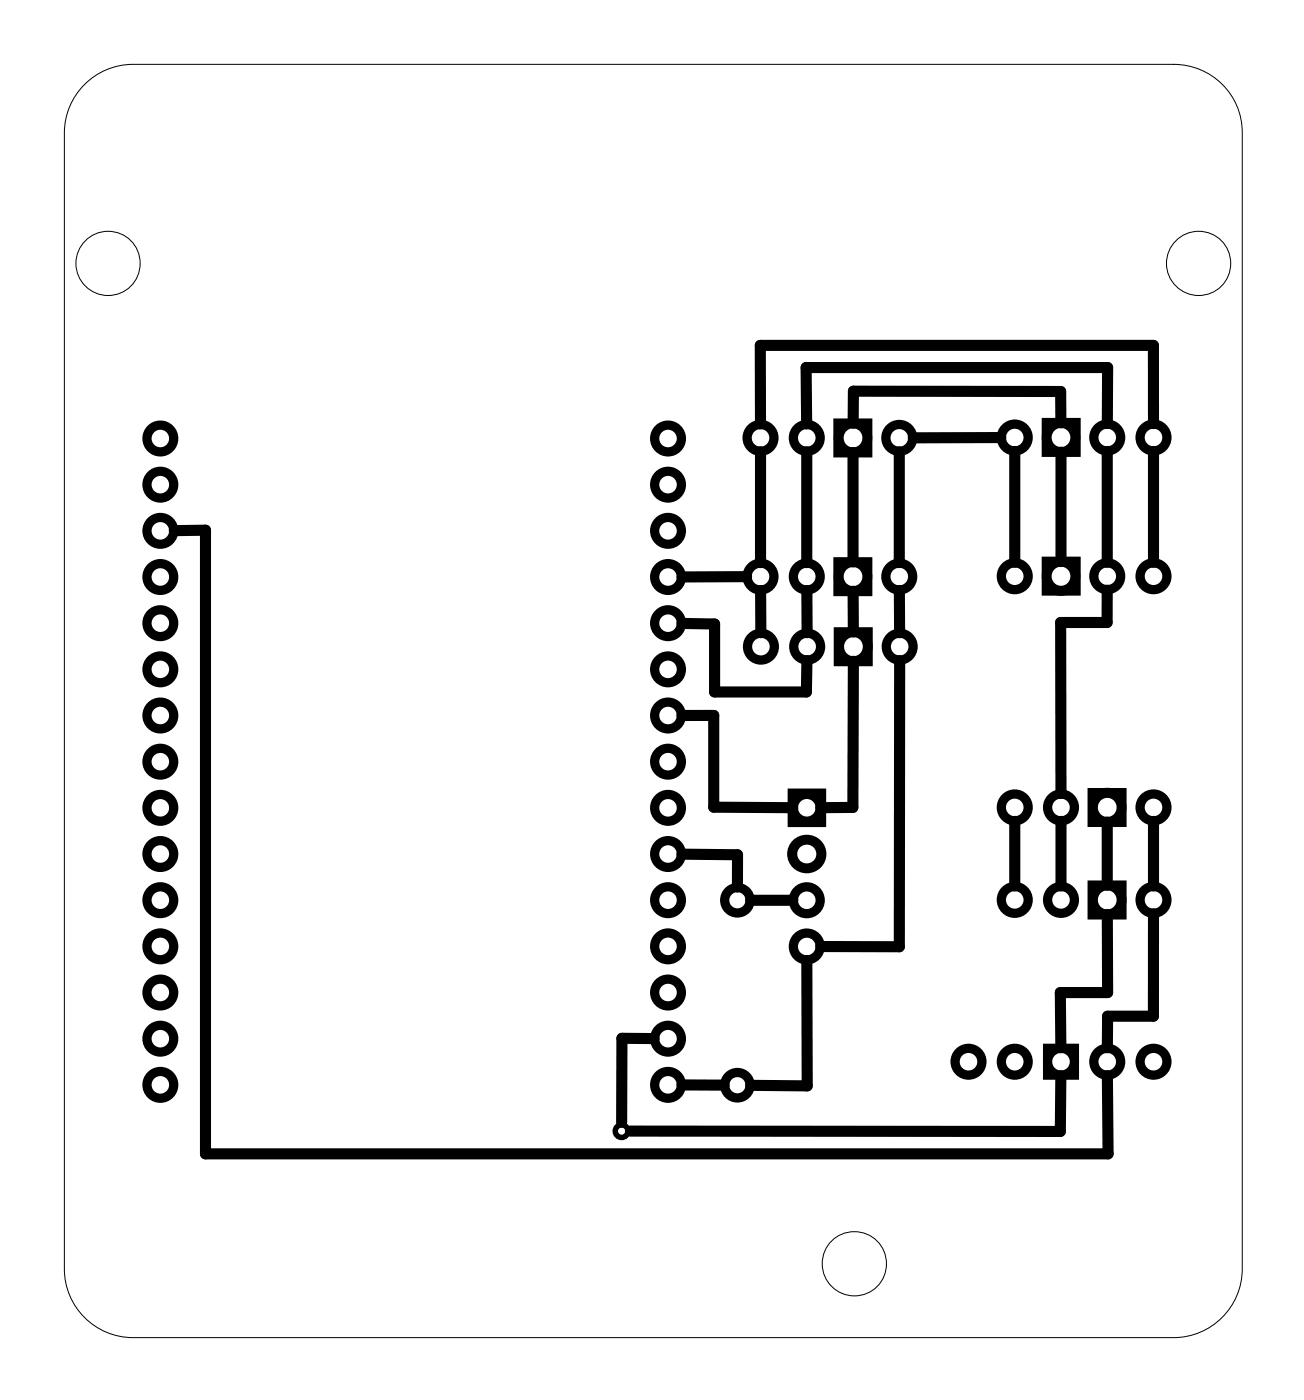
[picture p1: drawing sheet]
<svg xmlns="http://www.w3.org/2000/svg" width="72mm" height="77mm" viewBox="0 0 72 77" stroke-linecap="round" stroke-linejoin="round" font-family="sans-serif">
<g fill="none" stroke="#000" stroke-width=".05">
<path d="M4.6 4.6a3.8 3.8 0 0 1 2.7-1.1h57.1a3.7 3.7 0 0 1 3.8 3.8v62.4a3.8 3.8 0 0 1-3.8 3.8h-57.1a3.8 3.8 0 0 1-3.8-3.8v-62.4a3.8 3.8 0 0 1 1.1-2.7z"/>
<circle cx="5.9" cy="14.5" r="1.76"/>
<circle cx="65.8" cy="14.5" r="1.76"/>
<circle cx="46.9" cy="69.4" r="1.77"/>
</g>
<g fill="none" stroke="#000" stroke-width=".51">
<circle cx="8.8" cy="34.2" r=".73"/>
<circle cx="8.8" cy="36.8" r=".73"/>
<circle cx="8.8" cy="39.3" r=".73"/>
<circle cx="8.8" cy="26.6" r=".73"/>
<circle cx="8.8" cy="24.1" r=".73"/>
<circle cx="8.8" cy="31.7" r=".73"/>
<circle cx="8.8" cy="29.2" r=".73"/>
<circle cx="36.7" cy="34.2" r=".73"/>
<circle cx="36.7" cy="36.8" r=".73"/>
<circle cx="36.7" cy="39.3" r=".73"/>
<circle cx="36.7" cy="26.6" r=".73"/>
<circle cx="36.7" cy="24.1" r=".73"/>
<circle cx="36.7" cy="31.7" r=".73"/>
<circle cx="36.7" cy="29.2" r=".73"/>
<circle cx="41.8" cy="24.1" r=".74"/>
<circle cx="41.8" cy="31.7" r=".74"/>
<circle cx="41.8" cy="35.5" r=".74"/>
<circle cx="44.3" cy="24.1" r=".74"/>
<circle cx="44.3" cy="31.7" r=".74"/>
<circle cx="44.3" cy="35.5" r=".74"/>
<circle cx="49.4" cy="24.1" r=".74"/>
<circle cx="49.4" cy="31.7" r=".74"/>
<circle cx="49.4" cy="35.5" r=".74"/>
<circle cx="55.7" cy="31.7" r=".74"/>
<circle cx="55.7" cy="24" r=".74"/>
<circle cx="60.8" cy="31.7" r=".74"/>
<circle cx="60.8" cy="24" r=".74"/>
<circle cx="63.3" cy="31.7" r=".74"/>
<circle cx="63.3" cy="24" r=".74"/>
<circle cx="8.8" cy="44.4" r=".73"/>
<circle cx="8.8" cy="41.8" r=".73"/>
<circle cx="8.8" cy="52" r=".73"/>
<circle cx="8.8" cy="49.5" r=".73"/>
<circle cx="8.8" cy="46.9" r=".73"/>
<circle cx="8.8" cy="54.5" r=".73"/>
<circle cx="8.8" cy="57.1" r=".73"/>
<circle cx="8.8" cy="59.6" r=".73"/>
<circle cx="36.7" cy="44.4" r=".73"/>
<circle cx="36.7" cy="41.8" r=".73"/>
<circle cx="36.7" cy="57.1" r=".73"/>
<circle cx="36.7" cy="52" r=".73"/>
<circle cx="36.7" cy="49.5" r=".73"/>
<circle cx="36.7" cy="46.9" r=".73"/>
<circle cx="36.7" cy="54.5" r=".73"/>
<circle cx="36.7" cy="59.6" r=".73"/>
<circle cx="40.5" cy="49.5" r=".7"/>
<circle cx="40.5" cy="59.6" r=".7"/>
<circle cx="44.3" cy="44.4" r=".74"/>
<circle cx="44.3" cy="49.5" r=".74"/>
<circle cx="44.3" cy="52" r=".74"/>
<circle cx="53.2" cy="58.3" r=".74"/>
<circle cx="55.7" cy="58.3" r=".74"/>
<circle cx="55.7" cy="44.4" r=".74"/>
<circle cx="55.7" cy="49.4" r=".74"/>
<circle cx="58.3" cy="44.4" r=".74"/>
<circle cx="58.3" cy="58.3" r=".74"/>
<circle cx="58.3" cy="49.4" r=".74"/>
<circle cx="60.8" cy="58.3" r=".74"/>
<circle cx="63.3" cy="44.4" r=".74"/>
<circle cx="63.3" cy="49.4" r=".74"/>
<circle cx="63.3" cy="58.3" r=".74"/>
</g>
<g fill="none" stroke="#000" stroke-width=".55">
<circle cx="46.9" cy="31.7" r=".8"/>
<circle cx="46.9" cy="24" r=".8"/>
<circle cx="46.9" cy="35.5" r=".8"/>
<circle cx="58.3" cy="31.7" r=".8"/>
<circle cx="58.3" cy="24" r=".8"/>
<circle cx="44.3" cy="46.9" r=".8"/>
<circle cx="60.8" cy="44.3" r=".8"/>
<circle cx="60.8" cy="49.4" r=".8"/>
</g>
<path d="M46 30.8h1.7v1.7h-1.7zM46 23.2h1.7v1.7h-1.7zM46 34.7h1.7v1.7h-1.7zM57.4 30.8h1.7v1.7h-1.7zM57.4 23.2h1.7v1.7h-1.7zM59.9 43.5h1.8v1.7h-1.8zM59.9 48.6h1.8v1.7h-1.8z" fill="none" stroke="#000" stroke-width=".43"/>
<path d="M43.5 43.5h1.7v1.7h-1.7z" fill="none" stroke="#000" stroke-width=".42"/>
<path d="M57.5 57.5h1.6v1.6h-1.6z" fill="none" stroke="#000" stroke-width=".36"/>
<circle cx="34.1" cy="62.1" r=".35" fill="none" stroke="#000" stroke-width=".3"/>
<g fill="none" stroke="#000" stroke-width=".61">
<path d="M9.6 29.1h1.7v34.3h49.6l-.1-4.3M37.5 34.2l1.7 .1v3.7h5.1v-1.7M37.5 39.3h1.7v5l4.3 .1M41 31.7h-3.5M41.8 24.8v6.1M41.8 32.4v2.4M44.3 24.8v6.1M44.3 32.4v2.4M46.8 24.9v6M46.9 32.5v2.2M46.9 36.3l-.1 8.1h-1.7M49.4 24.8v6.1"/>
<path d="M49.4 32.4v2.4M49.4 36.3v15.7h-4.3M55 24l-4.8 .1M55.7 24.8v6.1M58.3 23.2l-.1-1.7h-11.3v1.8M58.3 24.8v6.1M60.8 32.4v1.8h-2.6l.1 9.4M60.8 24.8v6.1M60.8 23.3v-3.1h-16.5v3.1M63.3 23.3v-4.3h-21.5v4.3M63.3 24.8v6.1M35.9 57.1l-1.7-.1-.1 4.7"/>
<path d="M37.5 46.9l3 .1v1.7M37.5 59.6h2.3M41.2 49.5h2.3M44.3 52.8v6.9l-3.1-.1M55.7 45.1v3.6M58.3 59.1l-.1 3.1-23.6-.1M58.3 45.1v3.6M60.8 45.2v3.4M60.8 50.2v4.3h-2.6l.1 3.1M63.3 50.2v5.6h-2.5v1.8M63.3 45.1v3.6"/>
</g>
</svg>
